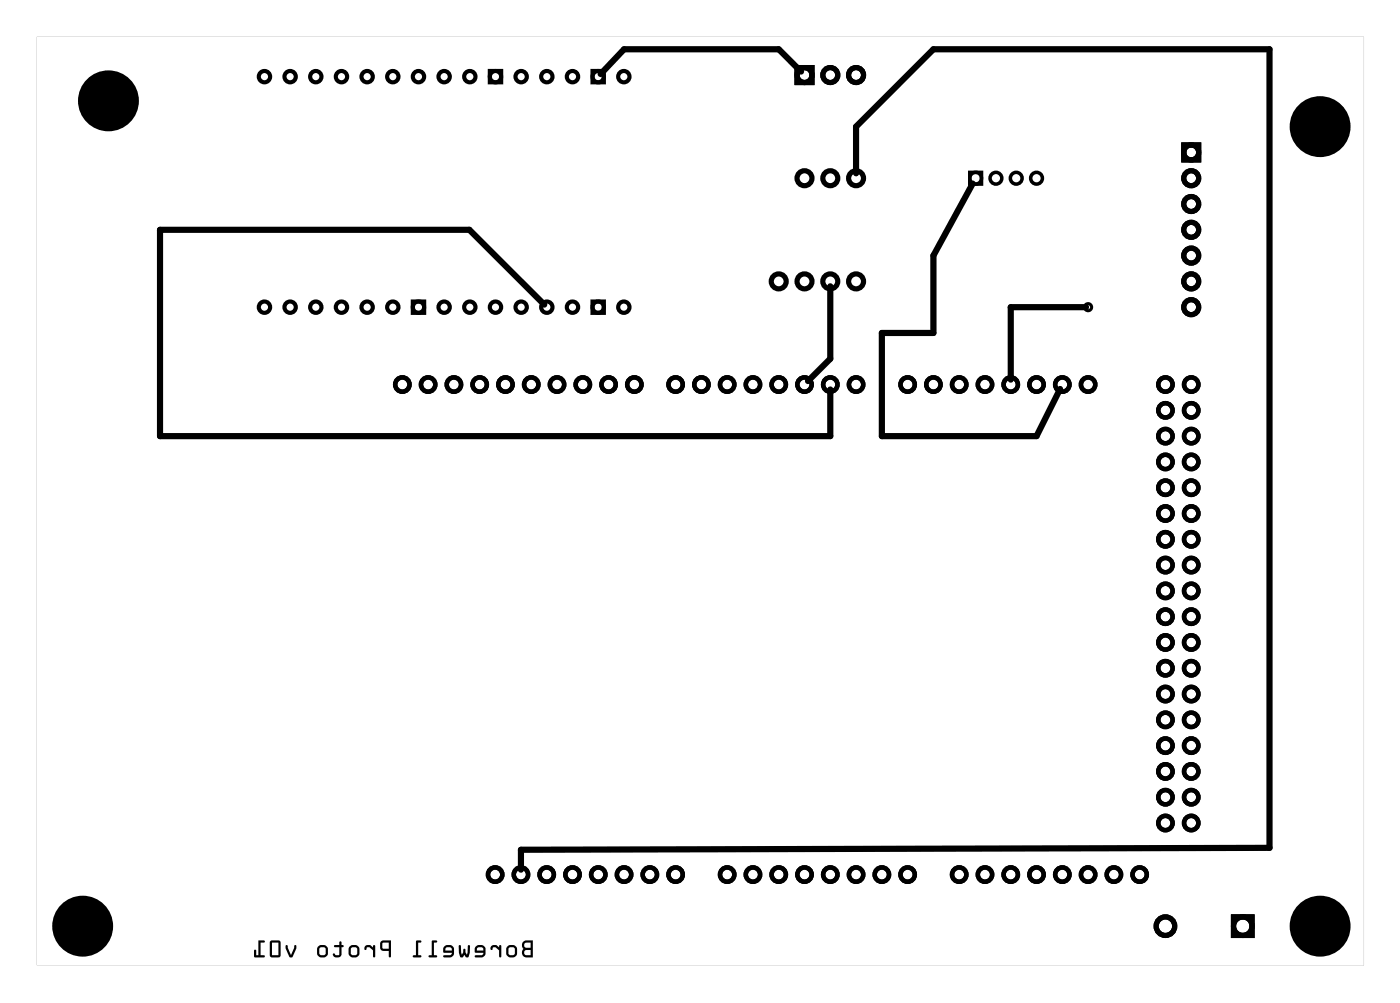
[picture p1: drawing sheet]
<svg xmlns="http://www.w3.org/2000/svg" width="138mm" height="99mm" viewBox="0 0 138 99" stroke-linecap="round" stroke-linejoin="round" font-family="sans-serif">
<g fill="#000">
<path d="M3.6 3.6v91.5h130.8v-91.5zM3.6 3.6h130.8v91.5h-130.8z"/>
<path d="M51.6 92.7l-.2 .4 .2 .4a.49 .49 0 0 0-.1 .5 .49 .49 0 0 0 .4 .3h.6v-1.7h-.6zM51.6 92.7l.3-.1h.6v1.7h-.6a.48 .48 0 0 1-.5-.3 .48 .48 0 0 1 .2-.5l-.2-.4zM51.7 93.6h.6v.5l-.6-.1-.1-.2zM51.7 93.6l-.1 .3 .1 .1 .6 .1v-.5zM51.7 92.9l.6-.1v.5h-.6l-.1-.2zM51.7 92.9l-.1 .1 .1 .3h.6v-.5zM50 93.2l-.1 .3v.5l.3 .3h.4l.2-.2 .1-.2v-.4a.44 .44 0 0 0-.4-.4h-.3zM50 93.2l.2-.1h.3l.4 .2v.6l-.1 .3-.5 .1-.4-.2v-.6zM50.2 93.3h.4l.1 .1v.5l-.1 .1-.4 .1-.1-.2zM50.2 93.3l-.1 .6 .1 .2 .4-.1 .1-.1v-.5l-.1-.1zM48.4 93.2l-.1 .2a.12 .12 0 0 0 .1 .2 .12 .12 0 0 0 .1-.2l.1-.1h.2l.4 .3v.6a.11 .11 0 0 0 .1 .1 .11 .11 0 0 0 .1-.1v-1a.11 .11 0 0 0-.1-.1 .11 .11 0 0 0-.1 .1v.1l-.3-.2zM48.4 93.2l.5-.1 .3 .2v-.1a.11 .11 0 0 1 .1-.1 .11 .11 0 0 1 .1 .1v1a.11 .11 0 0 1-.1 .1 .11 .11 0 0 1-.1-.1v-.6l-.4-.3-.3 .1a.13 .13 0 0 1 0 .1 .13 .13 0 0 1-.2 0zM46.9 93.2l-.1 .3v.3h.8v.1l-.1 .2h-.6a.11 .11 0 0 0-.1 .1 .11 .11 0 0 0 .1 .1h.6l.2-.1 .1-.2v-.5a.44 .44 0 0 0-.4-.4h-.3zM46.9 93.2l.2-.1h.5l.2 .3v.5v.1l-.2 .3h-.7a.11 .11 0 0 1-.1-.1 .11 .11 0 0 1 .1-.1h.6l.1-.3h-.8v-.3zM47 93.3h.5l.1 .1v.2h-.6zM47.1 93.3l-.1 .3h.6v-.2l-.1-.1zM45.2 93.1v.7l.1 .4 .1 .1h.2l.2-.3 .1 .3 .3-.1 .1-.4v-.6a.11 .11 0 0 0-.1-.1 .11 .11 0 0 0-.1 .1l-.1 .8-.1-.2v-.3a.11 .11 0 0 0-.1-.1 .11 .11 0 0 0-.2 .1v.3l-.1 .2-.1-.9zM45.2 93.1h.2l.1 .9 .1-.2v-.3a.11 .11 0 0 1 .2-.1 .11 .11 0 0 1 .1 .1v.3l.1 .2 .1-.8a.11 .11 0 0 1 .1-.1 .11 .11 0 0 1 .1 .1v.6l-.1 .4-.3 .1-.1-.3-.2 .3h-.2l-.1-.1-.1-.4zM43.8 93.2l-.1 .3v.3h.8v.1l-.1 .2h-.6a.11 .11 0 0 0-.1 .1 .11 .11 0 0 0 .1 .1h.6l.2-.1 .1-.2v-.5a.44 .44 0 0 0-.4-.4h-.3zM43.8 93.2l.2-.1h.5l.2 .3v.5v.1l-.2 .3h-.7a.11 .11 0 0 1-.1-.1 .11 .11 0 0 1 .1-.1h.6l.1-.3h-.8v-.3zM43.9 93.3h.5l.1 .1v.2h-.6zM43.9 93.3v.3h.6v-.2l-.1-.1zM42.6 92.6l-.1 1.5h-.2a.11 .11 0 0 0-.1 .1 .11 .11 0 0 0 .1 .1h.7a.11 .11 0 0 0 .1-.1 .11 .11 0 0 0-.1-.1h-.2v-1.3h.2a.11 .11 0 0 0 .1-.1 .11 .11 0 0 0-.1-.1zM42.6 92.6h.4a.11 .11 0 0 1 .1 .1 .11 .11 0 0 1-.1 .1h-.2v1.3h.2a.11 .11 0 0 1 .1 .1 .11 .11 0 0 1-.1 .1h-.7a.11 .11 0 0 1-.1-.1 .11 .11 0 0 1 .1-.1h.2zM41 92.6v1.5h-.2a.11 .11 0 0 0-.1 .1 .11 .11 0 0 0 .1 .1h.6a.11 .11 0 0 0 .1-.1 .11 .11 0 0 0-.1-.1h-.2v-1.3h.2a.11 .11 0 0 0 .1-.1 .11 .11 0 0 0-.1-.1zM41 92.6h.4a.11 .11 0 0 1 .1 .1 .11 .11 0 0 1-.1 .1h-.2v1.3h.2a.11 .11 0 0 1 .1 .1 .11 .11 0 0 1-.1 .1h-.6a.11 .11 0 0 1-.1-.1 .11 .11 0 0 1 .1-.1h.2zM37.5 92.7v.6a.33 .33 0 0 0 .3 .3h.5v.6a.11 .11 0 0 0 .1 .1 .11 .11 0 0 0 .1-.1v-1.6h-.7zM37.5 92.7l.3-.1h.7v1.6a.11 .11 0 0 1-.1 .1 .11 .11 0 0 1-.1-.1v-.5h-.5a.33 .33 0 0 1-.4-.4v-.4zM37.7 92.9l.6-.1v.6h-.6zM37.7 92.9v.5h.6v-.6zM36 93.2l-.1 .2a.12 .12 0 0 0 .1 .2 .12 .12 0 0 0 .1-.2l.1-.1h.2l.4 .3v.6a.11 .11 0 0 0 .1 .1 .11 .11 0 0 0 .1-.1v-1a.11 .11 0 0 0-.1-.1 .11 .11 0 0 0-.1 .1v.1l-.3-.2zM36 93.2l.5-.1 .3 .2-.1-.1a.11 .11 0 0 1 .2-.1 .11 .11 0 0 1 .1 .1v1a.11 .11 0 0 1-.1 .1 .11 .11 0 0 1-.2-.1l.1-.6-.4-.3-.3 .1a.13 .13 0 0 1 0 .1 .13 .13 0 0 1-.2 0zM34.5 93.2l-.2 .3 .1 .5 .2 .3h.5l.2-.2 .1-.2v-.4a.44 .44 0 0 0-.4-.4h-.3zM34.5 93.2l.2-.1h.3l.3 .2 .1 .6-.2 .3-.5 .1-.3-.2-.1-.6zM34.6 93.3h.4l.2 .1v.5l-.1 .1-.4 .1-.1-.2zM34.6 93.3v.6l.1 .2 .4-.1 .1-.1v-.5l-.2-.1zM32.9 93.1l.1 .2h.4v.7l-.1 .1-.3-.1a.11 .11 0 0 0-.1-.1 .11 .11 0 0 0-.1 .1 .45 .45 0 0 0 .4 .3 .45 .45 0 0 0 .4-.3v-.7l.3-.1-.3-.1v-.3a.11 .11 0 0 0-.1-.1 .11 .11 0 0 0-.1 .1v.3zM32.9 93.1h.5v-.3a.11 .11 0 0 1 .1-.1 .11 .11 0 0 1 .1 .1v.3h.2a.11 .11 0 0 1 .1 .1 .11 .11 0 0 1-.1 .1h-.2v.7a.43 .43 0 0 1-.4 .3 .43 .43 0 0 1-.4-.3 .19 .19 0 0 1 .3 .1l.3-.1v-.7h-.4zM31.4 93.2l-.2 .3v.5l.3 .3h.5l.2-.2 .1-.2v-.4a.44 .44 0 0 0-.4-.4h-.3zM31.4 93.2l.2-.1h.3l.3 .2 .1 .6-.2 .3-.5 .1-.3-.2-.1-.6zM31.5 93.3h.4l.2 .1v.5l-.1 .1-.4 .1-.1-.2zM31.5 93.3v.6l.1 .2 .4-.1 .1-.1v-.5l-.2-.1zM28.2 93.1l-.1 .3 .5 .9 .2-.1 .4-.8v-.2a.11 .11 0 0 0-.1-.1 .11 .11 0 0 0-.1 .1l-.3 .9-.4-1zM28.2 93.1h.1v.2l.4 .8 .3-.9a.11 .11 0 0 1 .1-.1 .11 .11 0 0 1 .1 .1v.2l-.4 .8-.2 .1-.5-.9zM26.6 92.7v.1v1.4l.2 .1h.7l.1-.2v-1.4l-.2-.1zM26.6 92.7l.8-.1 .2 .1 .1 1.4-.2 .2h-.7l-.2-.1v-1.4zM26.8 92.8h.6v1.3h-.6zM26.8 92.8v1.3h.6v-1.3zM25.5 92.6v1.5h-.3v-.5a.11 .11 0 0 0-.1-.1 .11 .11 0 0 0-.1 .1l.1 .7h.9a.11 .11 0 0 0 .1-.1 .11 .11 0 0 0-.1-.1h-.3v-1.3h.3a.11 .11 0 0 0 .1-.1 .11 .11 0 0 0-.1-.1zM25.5 92.6h.5a.11 .11 0 0 1 .1 .1 .11 .11 0 0 1-.1 .1h-.3v1.3h.3a.11 .11 0 0 1 .1 .1 .11 .11 0 0 1-.1 .1h-.9l-.1-.7a.11 .11 0 0 1 .1-.1 .11 .11 0 0 1 .1 .1v.5h.3z"/>
<path d="M51.6 92.7l-.2 .4 .2 .4-.2 .3a.45 .45 0 0 0 .5 .5h.6v-1.7h-.6zM51.7 93.6h.6v.5l-.6-.1-.1-.1zM51.7 92.9l.6-.1v.5h-.6l-.1-.2zM50 93.2l-.1 .3v.5l.3 .3h.4l.2-.2 .1-.2v-.4a.44 .44 0 0 0-.4-.4h-.3zM50.2 93.3h.4l.1 .1v.5l-.1 .1-.4 .1-.1-.2zM48.4 93.2l-.1 .2a.12 .12 0 0 0 .1 .2 .12 .12 0 0 0 .1-.2l.1-.1h.2l.4 .3v.6a.11 .11 0 0 0 .1 .1 .11 .11 0 0 0 .1-.1v-1a.11 .11 0 0 0-.1-.1 .11 .11 0 0 0-.1 .1v.1l-.3-.2zM46.9 93.2l-.1 .3v.3h.8v.1l-.1 .2h-.6a.11 .11 0 0 0-.1 .1 .11 .11 0 0 0 .1 .1h.6l.2-.1 .1-.2v-.5a.44 .44 0 0 0-.4-.4h-.3zM47 93.3h.5l.1 .1v.2h-.6zM45.2 93.1v.1a1.17 1.17 0 0 0 .2 1.1h.2l.2-.3 .1 .3h.2a1.17 1.17 0 0 0 .2-1.1 .11 .11 0 0 0-.1-.1 .11 .11 0 0 0-.1 .1l-.1 .8-.1-.2v-.3a.11 .11 0 0 0-.1-.1 .11 .11 0 0 0-.2 .1v.3l-.1 .2-.1-.9zM43.8 93.2l-.1 .3v.3h.8v.1l-.1 .2h-.6a.11 .11 0 0 0-.1 .1 .11 .11 0 0 0 .1 .1h.6l.2-.1 .1-.2v-.5a.44 .44 0 0 0-.4-.4h-.3zM43.9 93.3h.5l.1 .1v.2h-.6zM42.6 92.6l-.1 1.5h-.2a.11 .11 0 0 0-.1 .1 .11 .11 0 0 0 .1 .1h.7a.11 .11 0 0 0 .1-.1 .11 .11 0 0 0-.1-.1h-.2v-1.3h.2a.11 .11 0 0 0 .1-.1 .11 .11 0 0 0-.1-.1zM41 92.6v1.5h-.2a.11 .11 0 0 0-.1 .1 .11 .11 0 0 0 .1 .1h.6a.11 .11 0 0 0 .1-.1 .11 .11 0 0 0-.1-.1h-.2v-1.3h.2a.11 .11 0 0 0 .1-.1 .11 .11 0 0 0-.1-.1zM37.5 92.7v.6a.33 .33 0 0 0 .3 .4h.5v.5a.11 .11 0 0 0 .1 .1 .11 .11 0 0 0 .1-.1v-1.6h-.7zM37.7 92.9l.6-.1v.6h-.6zM36 93.2l-.1 .2a.12 .12 0 0 0 .1 .2 .12 .12 0 0 0 .1-.2l.1-.1h.2l.4 .3v.6a.11 .11 0 0 0 .1 .1 .11 .11 0 0 0 .1-.1v-1a.11 .11 0 0 0-.1-.1 .11 .11 0 0 0-.1 .1v.1l-.3-.2zM34.5 93.2l-.2 .3v.5l.3 .3h.5l.2-.2 .1-.2v-.4a.44 .44 0 0 0-.4-.4h-.3zM34.6 93.3h.4l.2 .1v.5l-.1 .1-.4 .1-.1-.2zM32.9 93.1l.1 .2h.4v.7l-.1 .1-.3-.1a.12 .12 0 0 0-.1-.1 .12 .12 0 0 0-.1 .1 .45 .45 0 0 0 .4 .3 .45 .45 0 0 0 .4-.3v-.7h.2a.11 .11 0 0 0 .1-.1 .11 .11 0 0 0-.1-.1h-.2v-.3a.11 .11 0 0 0-.1-.1 .11 .11 0 0 0-.1 .1v.3zM31.4 93.2l-.2 .3v.5l.3 .3h.5l.2-.2 .1-.2v-.4a.44 .44 0 0 0-.4-.4h-.3zM31.5 93.3h.4l.2 .1v.5l-.1 .1-.4 .1-.1-.2zM28.2 93.1l-.1 .3 .5 .9 .2-.1 .4-.8v-.2a.11 .11 0 0 0-.1-.1 .11 .11 0 0 0-.1 .1l-.3 .9-.4-1zM26.6 92.7v.1v1.4l.2 .1h.7l.1-.2v-1.4l-.2-.1zM26.8 92.8h.6v1.3h-.6zM25.5 92.6v1.5h-.3v-.5a.11 .11 0 0 0-.1-.1 .11 .11 0 0 0-.1 .1l.1 .7h.9a.11 .11 0 0 0 .1-.1 .11 .11 0 0 0-.1-.1h-.3v-1.3h.3a.11 .11 0 0 0 .1-.1 .11 .11 0 0 0-.1-.1z"/>
</g>
<g fill="none" stroke="#000" stroke-width=".35">
<path d="M95.5 17h1.2v1.1h-1.2z"/>
<circle cx="96.1" cy="17.6" r=".58"/>
<circle cx="98.1" cy="17.6" r=".58"/>
<circle cx="100.1" cy="17.6" r=".58"/>
<circle cx="102.1" cy="17.6" r=".58"/>
</g>
<g fill="none" stroke="#000" stroke-width=".41">
<path d="M48.3 7h1.1v1.1h-1.1zM58.4 7h1.1v1.1h-1.1zM40.7 29.7h1.1v1.1h-1.1zM58.4 29.7h1.1v1.1h-1.1z"/>
<circle cx="26.1" cy="7.5" r=".56"/>
<circle cx="28.6" cy="7.5" r=".56"/>
<circle cx="31.1" cy="7.5" r=".56"/>
<circle cx="33.6" cy="7.5" r=".56"/>
<circle cx="36.2" cy="7.5" r=".56"/>
<circle cx="38.7" cy="7.5" r=".56"/>
<circle cx="41.2" cy="7.5" r=".56"/>
<circle cx="43.8" cy="7.5" r=".56"/>
<circle cx="46.3" cy="7.5" r=".56"/>
<circle cx="48.8" cy="7.5" r=".56"/>
<circle cx="51.3" cy="7.5" r=".56"/>
<circle cx="53.9" cy="7.5" r=".56"/>
<circle cx="56.4" cy="7.5" r=".56"/>
<circle cx="58.9" cy="7.5" r=".56"/>
<circle cx="61.5" cy="7.5" r=".56"/>
<circle cx="26.1" cy="30.3" r=".56"/>
<circle cx="28.6" cy="30.3" r=".56"/>
<circle cx="31.1" cy="30.3" r=".56"/>
<circle cx="33.6" cy="30.3" r=".56"/>
<circle cx="36.2" cy="30.3" r=".56"/>
<circle cx="38.7" cy="30.3" r=".56"/>
<circle cx="41.2" cy="30.3" r=".56"/>
<circle cx="43.8" cy="30.3" r=".56"/>
<circle cx="46.3" cy="30.3" r=".56"/>
<circle cx="48.8" cy="30.3" r=".56"/>
<circle cx="51.3" cy="30.3" r=".56"/>
<circle cx="53.9" cy="30.3" r=".56"/>
<circle cx="56.4" cy="30.3" r=".56"/>
<circle cx="58.9" cy="30.3" r=".56"/>
<circle cx="61.5" cy="30.3" r=".56"/>
</g>
<g fill="none" stroke="#000" stroke-width=".51">
<path d="M78.5 6.7h1.5v1.4h-1.5zM116.6 14.3h1.5v1.4h-1.5zM121.5 90.3h1.9v1.8h-1.9z"/>
<circle cx="79.3" cy="17.6" r=".74"/>
<circle cx="79.3" cy="7.4" r=".74"/>
<circle cx="81.8" cy="7.4" r=".74"/>
<circle cx="81.8" cy="17.6" r=".74"/>
<circle cx="84.3" cy="17.6" r=".74"/>
<circle cx="84.3" cy="7.4" r=".74"/>
<circle cx="117.4" cy="17.6" r=".74"/>
<circle cx="117.4" cy="15" r=".74"/>
<circle cx="76.7" cy="27.7" r=".74"/>
<circle cx="79.3" cy="27.7" r=".74"/>
<circle cx="81.8" cy="27.7" r=".74"/>
<circle cx="84.3" cy="27.7" r=".74"/>
<circle cx="117.4" cy="22.6" r=".74"/>
<circle cx="117.4" cy="20.1" r=".74"/>
<circle cx="117.4" cy="27.7" r=".74"/>
<circle cx="117.4" cy="25.2" r=".74"/>
<circle cx="117.4" cy="30.3" r=".74"/>
<circle cx="114.8" cy="91.2" r=".91"/>
<circle cx="122.4" cy="91.2" r=".91"/>
</g>
<g fill="none" stroke="#000" stroke-width=".44">
<circle cx="39.6" cy="37.9" r=".71"/>
<circle cx="42.2" cy="37.9" r=".71"/>
<circle cx="44.7" cy="37.9" r=".71"/>
<circle cx="47.3" cy="37.9" r=".71"/>
<circle cx="49.8" cy="37.9" r=".71"/>
<circle cx="52.3" cy="37.9" r=".71"/>
<circle cx="54.9" cy="37.9" r=".71"/>
<circle cx="57.4" cy="37.9" r=".71"/>
<circle cx="60" cy="37.9" r=".71"/>
<circle cx="62.5" cy="37.9" r=".71"/>
<circle cx="66.6" cy="37.9" r=".71"/>
<circle cx="69.1" cy="37.9" r=".71"/>
<circle cx="71.6" cy="37.9" r=".71"/>
<circle cx="74.2" cy="37.9" r=".71"/>
<circle cx="76.7" cy="37.9" r=".71"/>
<circle cx="79.3" cy="37.9" r=".71"/>
<circle cx="81.8" cy="37.9" r=".71"/>
<circle cx="84.3" cy="37.9" r=".71"/>
<circle cx="89.4" cy="37.9" r=".71"/>
<circle cx="92" cy="37.9" r=".71"/>
<circle cx="94.5" cy="37.9" r=".71"/>
<circle cx="97" cy="37.9" r=".71"/>
<circle cx="99.6" cy="37.9" r=".71"/>
<circle cx="102.1" cy="37.9" r=".71"/>
<circle cx="104.7" cy="37.9" r=".71"/>
<circle cx="107.2" cy="37.9" r=".71"/>
<circle cx="114.8" cy="37.9" r=".71"/>
<circle cx="117.4" cy="37.9" r=".71"/>
<circle cx="114.8" cy="50.6" r=".71"/>
<circle cx="114.8" cy="43" r=".71"/>
<circle cx="114.8" cy="55.7" r=".71"/>
<circle cx="114.8" cy="48" r=".71"/>
<circle cx="114.8" cy="53.1" r=".71"/>
<circle cx="114.8" cy="45.5" r=".71"/>
<circle cx="114.8" cy="40.4" r=".71"/>
<circle cx="114.8" cy="58.2" r=".71"/>
<circle cx="117.4" cy="43" r=".71"/>
<circle cx="117.4" cy="55.7" r=".71"/>
<circle cx="117.4" cy="48" r=".71"/>
<circle cx="117.4" cy="50.6" r=".71"/>
<circle cx="117.4" cy="45.5" r=".71"/>
<circle cx="117.4" cy="53.1" r=".71"/>
<circle cx="117.4" cy="40.4" r=".71"/>
<circle cx="117.4" cy="58.2" r=".71"/>
<circle cx="114.8" cy="78.5" r=".71"/>
<circle cx="114.8" cy="63.3" r=".71"/>
<circle cx="114.8" cy="76" r=".71"/>
<circle cx="114.8" cy="68.4" r=".71"/>
<circle cx="114.8" cy="65.8" r=".71"/>
<circle cx="114.8" cy="73.4" r=".71"/>
<circle cx="114.8" cy="70.9" r=".71"/>
<circle cx="114.8" cy="60.7" r=".71"/>
<circle cx="117.4" cy="73.4" r=".71"/>
<circle cx="117.4" cy="60.7" r=".71"/>
<circle cx="117.4" cy="70.9" r=".71"/>
<circle cx="117.4" cy="78.5" r=".71"/>
<circle cx="117.4" cy="65.8" r=".71"/>
<circle cx="117.4" cy="76" r=".71"/>
<circle cx="117.4" cy="63.3" r=".71"/>
<circle cx="117.4" cy="68.4" r=".71"/>
<circle cx="48.8" cy="86.1" r=".71"/>
<circle cx="51.3" cy="86.1" r=".71"/>
<circle cx="53.9" cy="86.1" r=".71"/>
<circle cx="56.4" cy="86.1" r=".71"/>
<circle cx="58.9" cy="86.1" r=".71"/>
<circle cx="61.5" cy="86.1" r=".71"/>
<circle cx="64" cy="86.1" r=".71"/>
<circle cx="66.6" cy="86.1" r=".71"/>
<circle cx="71.6" cy="86.1" r=".71"/>
<circle cx="74.2" cy="86.1" r=".71"/>
<circle cx="76.7" cy="86.1" r=".71"/>
<circle cx="79.3" cy="86.1" r=".71"/>
<circle cx="81.8" cy="86.1" r=".71"/>
<circle cx="84.3" cy="86.1" r=".71"/>
<circle cx="86.9" cy="86.1" r=".71"/>
<circle cx="89.4" cy="86.1" r=".71"/>
<circle cx="94.5" cy="86.1" r=".71"/>
<circle cx="97" cy="86.1" r=".71"/>
<circle cx="99.6" cy="86.1" r=".71"/>
<circle cx="102.1" cy="86.1" r=".71"/>
<circle cx="104.7" cy="86.1" r=".71"/>
<circle cx="107.2" cy="86.1" r=".71"/>
<circle cx="109.7" cy="86.1" r=".71"/>
<circle cx="112.3" cy="86.1" r=".71"/>
<circle cx="114.8" cy="81.1" r=".71"/>
<circle cx="117.4" cy="81.1" r=".71"/>
</g>
<circle cx="107.2" cy="30.3" r=".35" fill="none" stroke="#000" stroke-width=".3"/>
<g fill="#000">
<circle cx="10.7" cy="9.9" r="3"/>
<circle cx="130.1" cy="12.5" r="3"/>
<circle cx="8.1" cy="91.2" r="3"/>
<circle cx="130.1" cy="91.2" r="3"/>
</g>
<path d="M78.9 7.1l-2.2-2.2h-15.2l-2.3 2.4M84.3 17.1v-4.6l7.7-7.6h33.1v78.6l-73.8 .2v1.9M95.8 18.1l-3.8 7.1v7.6h-5.1v10.2h15.2l2.3-4.7M53.6 30l-7.4-7.4h-30.4v20.4h66v-4.6M81.8 28.2v7.1l-2.2 2.2M107 30.3h-7.4v7.1" fill="none" stroke="#000" stroke-width=".61"/>
</svg>
